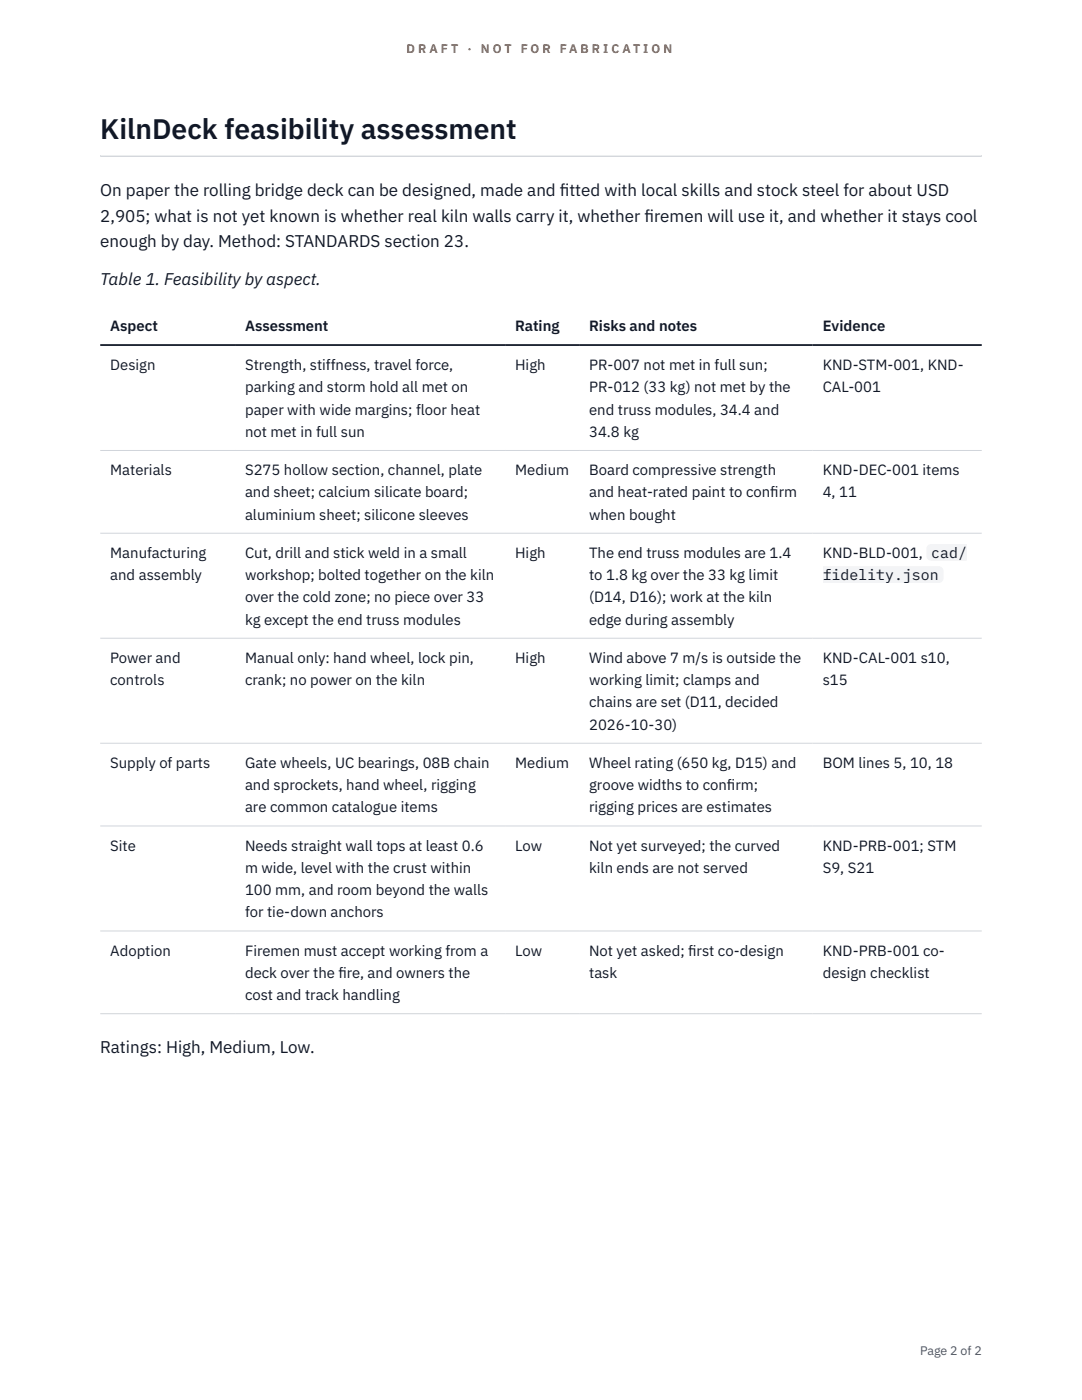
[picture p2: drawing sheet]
<svg xmlns="http://www.w3.org/2000/svg" width="216mm" height="279mm" viewBox="0 0 216 279" stroke-linecap="round" stroke-linejoin="round" font-family="sans-serif">
<defs><g id="words">
<text font-size="5.6" fill="#111827" x="20" y="27.6">KilnDeck feasibility assessment</text>
<g font-size="3.4" fill="#111827">
<text x="20" y="39.1">On paper the rolling bridge deck can be designed, made and f</text>
<text x="111.7" y="39.1">itted with local skills and stock steel for about USD</text>
<text x="20" y="44.2">2,905; what is not yet known is whether real kiln walls carry it, whether f</text>
<text x="128.6" y="44.2">iremen will use it, and whether it stays cool</text>
<text x="20" y="49.3">enough by day. Method: STANDARDS section 23.</text>
<text x="20" y="57">Table 1. Feasibility by aspect.</text>
<text x="20" y="210.2">Ratings: High, Medium, Low.</text>
</g>
<g font-size="3" fill="#111827">
<text x="22" y="66.1">Aspect</text>
<text x="48.9" y="66.1">Assessment</text>
<text x="102.8" y="66.1">Rating</text>
<text x="117.6" y="66.1">Risks and notes</text>
<text x="164.2" y="66.1">Evidence</text>
<text x="22" y="73.9">Design</text>
<text x="48.9" y="73.9">Strength, stiffness, travel force,</text>
<text x="102.8" y="73.9">High</text>
<text x="117.6" y="73.9">PR-007 not met in full sun;</text>
<text x="164.2" y="73.9">KND-STM-001, KND-</text>
<text x="48.9" y="78.3">parking and storm hold all met on</text>
<text x="48.9" y="82.8">paper with wide margins; floor heat</text>
<text x="117.6" y="78.3">PR-012 (33 kg) not met by the</text>
<text x="117.6" y="82.8">end truss modules, 34.4 and</text>
<text x="164.2" y="78.3">CAL-001</text>
<text x="48.9" y="87.2">not met in full sun</text>
<text x="117.6" y="87.2">34.8 kg</text>
<text x="22" y="94.8">Materials</text>
<text x="48.9" y="94.8">S275 hollow section, channel, plate</text>
<text x="102.8" y="94.8">Medium</text>
<text x="117.6" y="94.8">Board compressive strength</text>
<text x="164.2" y="94.8">KND-DEC-001 items</text>
<text x="48.9" y="99.3">and sheet; calcium silicate board;</text>
<text x="117.6" y="99.3">and heat-rated paint to conf</text>
<text x="153.7" y="99.3">irm</text>
<text x="164.2" y="99.3">4, 11</text>
<text x="48.9" y="103.7">aluminium sheet; silicone sleeves</text>
<text x="117.6" y="103.7">when bought</text>
<text x="22" y="111.3">Manufacturing</text>
<text x="48.9" y="111.3">Cut, drill and stick weld in a small</text>
<text x="102.8" y="111.3">High</text>
<text x="117.6" y="111.3">The end truss modules are 1.4</text>
<text x="164.2" y="111.3">KND-BLD-001,</text>
<text x="185.8" y="111.3">cad/</text>
<text x="22" y="115.8">and assembly</text>
<text x="48.9" y="115.8">workshop; bolted together on the kiln</text>
<text x="117.6" y="115.8">to 1.8 kg over the 33 kg limit</text>
<text x="164.2" y="115.8">fidelity.json</text>
<text x="48.9" y="120.2">over the cold zone; no piece over 33</text>
<text x="48.9" y="124.7">kg except the end truss modules</text>
<text x="117.6" y="120.2">(D14, D16); work at the kiln</text>
<text x="117.6" y="124.7">edge during assembly</text>
<text x="22" y="132.3">Power and</text>
<text x="22" y="136.7">controls</text>
<text x="48.9" y="132.3">Manual only: hand wheel, lock pin,</text>
<text x="48.9" y="136.7">crank; no power on the kiln</text>
<text x="102.8" y="132.3">High</text>
<text x="117.6" y="132.3">Wind above 7 m/s is outside the</text>
<text x="117.6" y="136.7">working limit; clamps and</text>
<text x="164.2" y="132.3">KND-CAL-001 s10,</text>
<text x="164.2" y="136.7">s15</text>
<text x="117.6" y="141.2">chains are set (D11, decided</text>
<text x="117.6" y="145.6">2026-10-30)</text>
<text x="22" y="153.3">Supply of parts</text>
<text x="48.9" y="153.3">Gate wheels, UC bearings, 08B chain</text>
<text x="102.8" y="153.3">Medium</text>
<text x="117.6" y="153.3">Wheel rating (650 kg, D15) and</text>
<text x="164.2" y="153.3">BOM lines 5, 10, 18</text>
<text x="48.9" y="157.7">and sprockets, hand wheel, rigging</text>
<text x="117.6" y="157.7">groove widths to conf</text>
<text x="145.1" y="157.7">irm;</text>
<text x="48.9" y="162.1">are common catalogue items</text>
<text x="117.6" y="162.1">rigging prices are estimates</text>
<text x="22" y="169.8">Site</text>
<text x="48.9" y="169.8">Needs straight wall tops at least 0.6</text>
<text x="102.8" y="169.8">Low</text>
<text x="117.6" y="169.8">Not yet surveyed; the curved</text>
<text x="164.2" y="169.8">KND-PRB-001; STM</text>
<text x="48.9" y="174.2">m wide, level with the crust within</text>
<text x="48.9" y="178.7">100 mm, and room beyond the walls</text>
<text x="117.6" y="174.2">kiln ends are not served</text>
<text x="164.2" y="174.2">S9, S21</text>
<text x="48.9" y="183.1">for tie-down anchors</text>
<text x="22" y="190.7">Adoption</text>
<text x="48.9" y="190.7">Firemen must accept working from a</text>
<text x="102.8" y="190.7">Low</text>
<text x="117.6" y="190.7">Not yet asked; f</text>
<text x="137.3" y="190.7">irst co-design</text>
<text x="164.2" y="190.7">KND-PRB-001 co-</text>
<text x="48.9" y="195.2">deck over the f</text>
<text x="67.5" y="195.2">ire, and owners the</text>
<text x="117.6" y="195.2">task</text>
<text x="164.2" y="195.2">design checklist</text>
<text x="48.9" y="199.6">cost and track handling</text>
</g>
<g font-size="2.5" fill="#b45309">
<text x="81.1" y="10.5">D R A F T</text>
<text x="93.3" y="10.5">·</text>
<text x="95.9" y="10.5">N O T</text>
<text x="103.9" y="10.5">F O R</text>
<text x="111.7" y="10.5">F A B R I C A T I O N</text>
</g>
<text font-size="2.5" fill="#4b5563" x="183.6" y="270.3">Page 2 of 2</text>
</g></defs>
<path d="M20 31l175.9 .1zM20 31h175.9v.3h-175.9z" fill-rule="evenodd" fill="#d1d5db"/>
<path d="M20 89.9h175.9M20 106.4h175.9M20 127.4h175.9M20 148.3h175.9M20 164.8h175.9M20 185.8h175.9M20 202.3h175.9" fill="none" stroke="#d1d5db" stroke-width=".2"/>
<path d="M20 68.9h175.9" fill="none" stroke="#111827" stroke-width=".35"/>
<g fill="#f3f4f6">
<path d="M184.8 108.5h8.1v3.4h-8.1z"/>
<path d="M164.2 113h24.1v3.4h-24.1z"/>
</g>
<use href="#words"/>
</svg>
